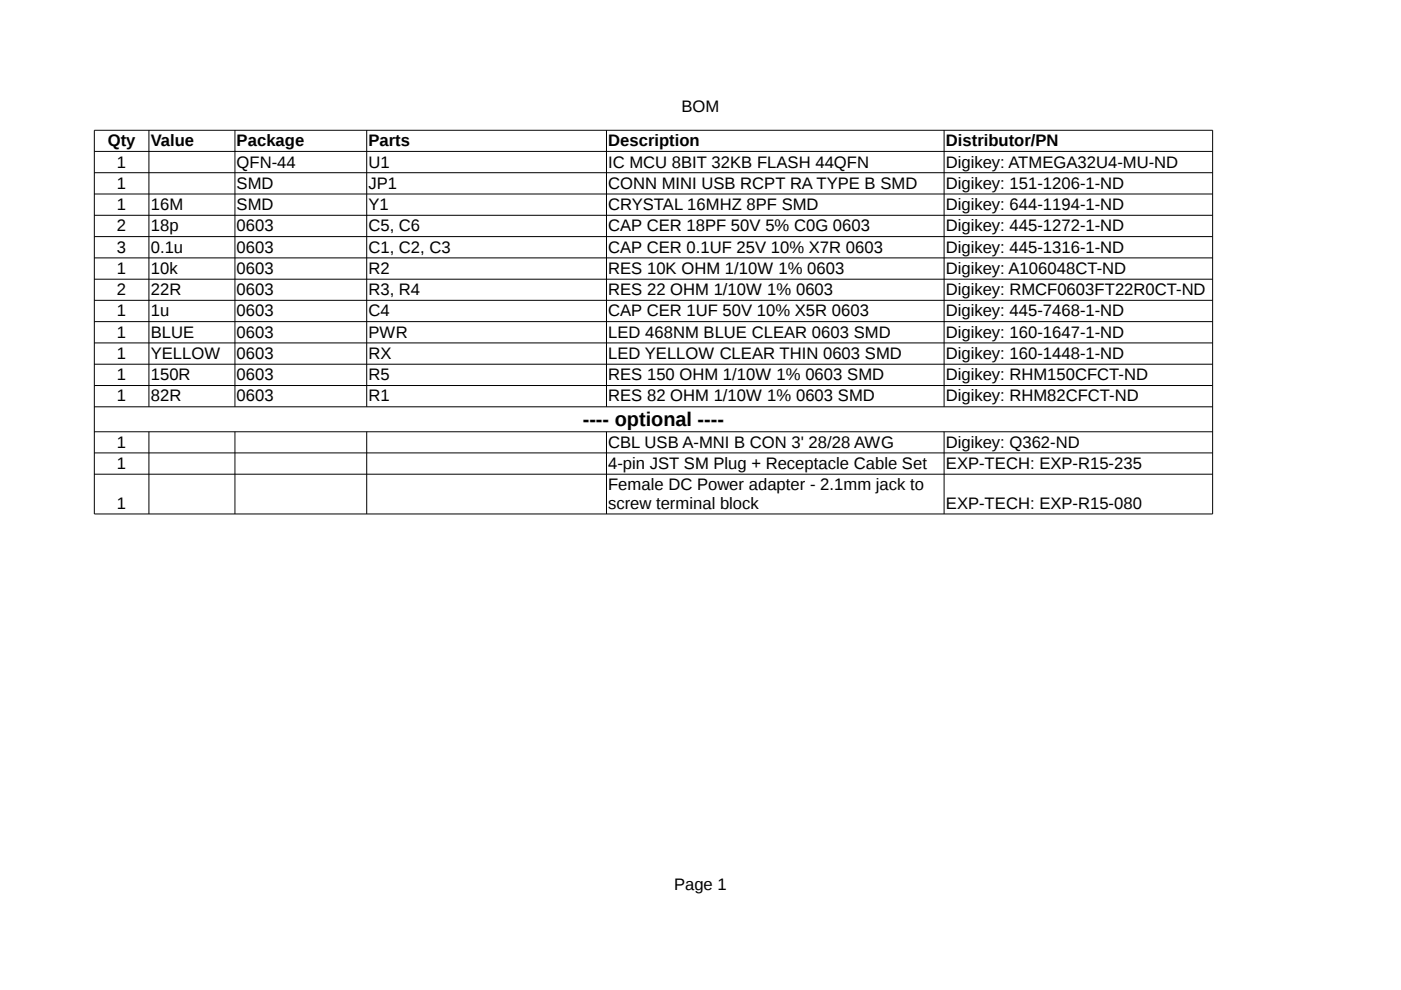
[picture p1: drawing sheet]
<svg xmlns="http://www.w3.org/2000/svg" width="297mm" height="210mm" viewBox="0 0 297 210" stroke-linecap="round" stroke-linejoin="round" font-family="sans-serif">
<defs><g id="words">
<text font-size="4.2" x="123.5" y="90.3">---- optional ----</text>
<g font-size="3.5">
<text x="144.5" y="23.8">BOM</text>
<text x="22.9" y="31">Qty</text>
<text x="24.8" y="35.5">1</text>
<text x="32" y="31">Value</text>
<text x="50.2" y="31">Package</text>
<text x="50.2" y="35.5">QFN-44</text>
<text x="78.1" y="31">Parts</text>
<text x="78.1" y="35.5">U1</text>
<text x="128.9" y="31">Description</text>
<text x="128.9" y="35.5">IC MCU 8BIT 32KB FLASH 44QFN</text>
<text x="200.6" y="31">Distributor/PN</text>
<text x="200.6" y="35.5">Digikey: ATMEGA32U4-MU-ND</text>
<text x="24.8" y="40">1</text>
<text x="50.2" y="40">SMD</text>
<text x="78.1" y="40">JP1</text>
<text x="128.9" y="40">CONN MINI USB RCPT RA TYPE B SMD</text>
<text x="200.6" y="40">Digikey: 151-1206-1-ND</text>
<text x="24.8" y="44.5">1</text>
<text x="32" y="44.5">16M</text>
<text x="50.2" y="44.5">SMD</text>
<text x="78.1" y="44.5">Y1</text>
<text x="128.9" y="44.5">CRYSTAL 16MHZ 8PF SMD</text>
<text x="200.6" y="44.5">Digikey: 644-1194-1-ND</text>
<text x="24.8" y="49">2</text>
<text x="24.8" y="53.6">3</text>
<text x="32" y="49">18p</text>
<text x="32" y="53.6">0.1u</text>
<text x="50.2" y="49">0603</text>
<text x="50.2" y="53.6">0603</text>
<text x="78.1" y="49">C5, C6</text>
<text x="78.1" y="53.6">C1, C2, C3</text>
<text x="128.9" y="49">CAP CER 18PF 50V 5% C0G 0603</text>
<text x="128.9" y="53.6">CAP CER 0.1UF 25V 10% X7R 0603</text>
<text x="200.6" y="49">Digikey: 445-1272-1-ND</text>
<text x="200.6" y="53.6">Digikey: 445-1316-1-ND</text>
<text x="24.8" y="58.1">1</text>
<text x="32" y="58.1">10k</text>
<text x="50.2" y="58.1">0603</text>
<text x="78.1" y="58.1">R2</text>
<text x="128.9" y="58.1">RES 10K OHM 1/10W 1% 0603</text>
<text x="200.6" y="58.1">Digikey: A106048CT-ND</text>
<text x="24.8" y="62.6">2</text>
<text x="32" y="62.6">22R</text>
<text x="50.2" y="62.6">0603</text>
<text x="78.1" y="62.6">R3, R4</text>
<text x="128.9" y="62.6">RES 22 OHM 1/10W 1% 0603</text>
<text x="200.6" y="62.6">Digikey: RMCF0603FT22R0CT-ND</text>
<text x="24.8" y="67.1">1</text>
<text x="24.8" y="71.6">1</text>
<text x="32" y="67.1">1u</text>
<text x="32" y="71.6">BLUE</text>
<text x="50.2" y="67.1">0603</text>
<text x="50.2" y="71.6">0603</text>
<text x="78.1" y="67.1">C4</text>
<text x="78.1" y="71.6">PWR</text>
<text x="128.9" y="67.1">CAP CER 1UF 50V 10% X5R 0603</text>
<text x="128.9" y="71.6">LED 468NM BLUE CLEAR 0603 SMD</text>
<text x="200.6" y="67.1">Digikey: 445-7468-1-ND</text>
<text x="200.6" y="71.6">Digikey: 160-1647-1-ND</text>
<text x="24.8" y="76.1">1</text>
<text x="32" y="76.1">YELLOW</text>
<text x="50.2" y="76.1">0603</text>
<text x="78.1" y="76.1">RX</text>
<text x="128.9" y="76.1">LED YELLOW CLEAR THIN 0603 SMD</text>
<text x="200.6" y="76.1">Digikey: 160-1448-1-ND</text>
<text x="24.8" y="80.6">1</text>
<text x="32" y="80.6">150R</text>
<text x="50.2" y="80.6">0603</text>
<text x="78.1" y="80.6">R5</text>
<text x="128.9" y="80.6">RES 150 OHM 1/10W 1% 0603 SMD</text>
<text x="200.6" y="80.6">Digikey: RHM150CFCT-ND</text>
<text x="24.8" y="85.1">1</text>
<text x="32" y="85.1">82R</text>
<text x="50.2" y="85.1">0603</text>
<text x="78.1" y="85.1">R1</text>
<text x="128.9" y="85.1">RES 82 OHM 1/10W 1% 0603 SMD</text>
<text x="200.6" y="85.1">Digikey: RHM82CFCT-ND</text>
<text x="24.8" y="94.9">1</text>
<text x="128.9" y="94.9">CBL USB A-MNI B CON 3' 28/28 AWG</text>
<text x="200.6" y="94.9">Digikey: Q362-ND</text>
<text x="24.8" y="99.4">1</text>
<text x="128.9" y="99.4">4-pin JST SM Plug + Receptacle Cable Set</text>
<text x="200.6" y="99.4">EXP-TECH: EXP-R15-235</text>
<text x="24.8" y="107.8">1</text>
<text x="128.9" y="103.9">Female DC Power adapter - 2.1mm jack to</text>
<text x="128.9" y="107.8">screw terminal block</text>
<text x="200.6" y="107.8">EXP-TECH: EXP-R15-080</text>
<text x="142.9" y="188.7">Page 1</text>
</g>
</g></defs>
<g fill="none" stroke="#000" stroke-width=".21">
<path d="M20 27.6h237.1v81.4h-237.1zM20 32.1h237.1M20 36.6h237.1M31.6 27.6v58.7M49.8 27.6v58.7M77.8 27.6v58.7M128.6 27.6v58.7M200.2 27.6v58.7M20 41.1h237.1M20 45.6h237.1M20 50.2h237.1M20 54.7h237.1"/>
<path d="M20 59.2h237.1M20 63.7h237.1M20 68.2h237.1M20 72.7h237.1M20 77.2h237.1M20 81.7h237.1M20 86.3h237.1M20 91.5h237.1M20 96h237.1M31.6 91.5v17.5M49.8 91.5v17.5M77.8 91.5v17.5"/>
<path d="M128.6 91.5v17.5M200.2 91.5v17.5M20 100.5h237.1"/>
</g>
<use href="#words"/>
</svg>
